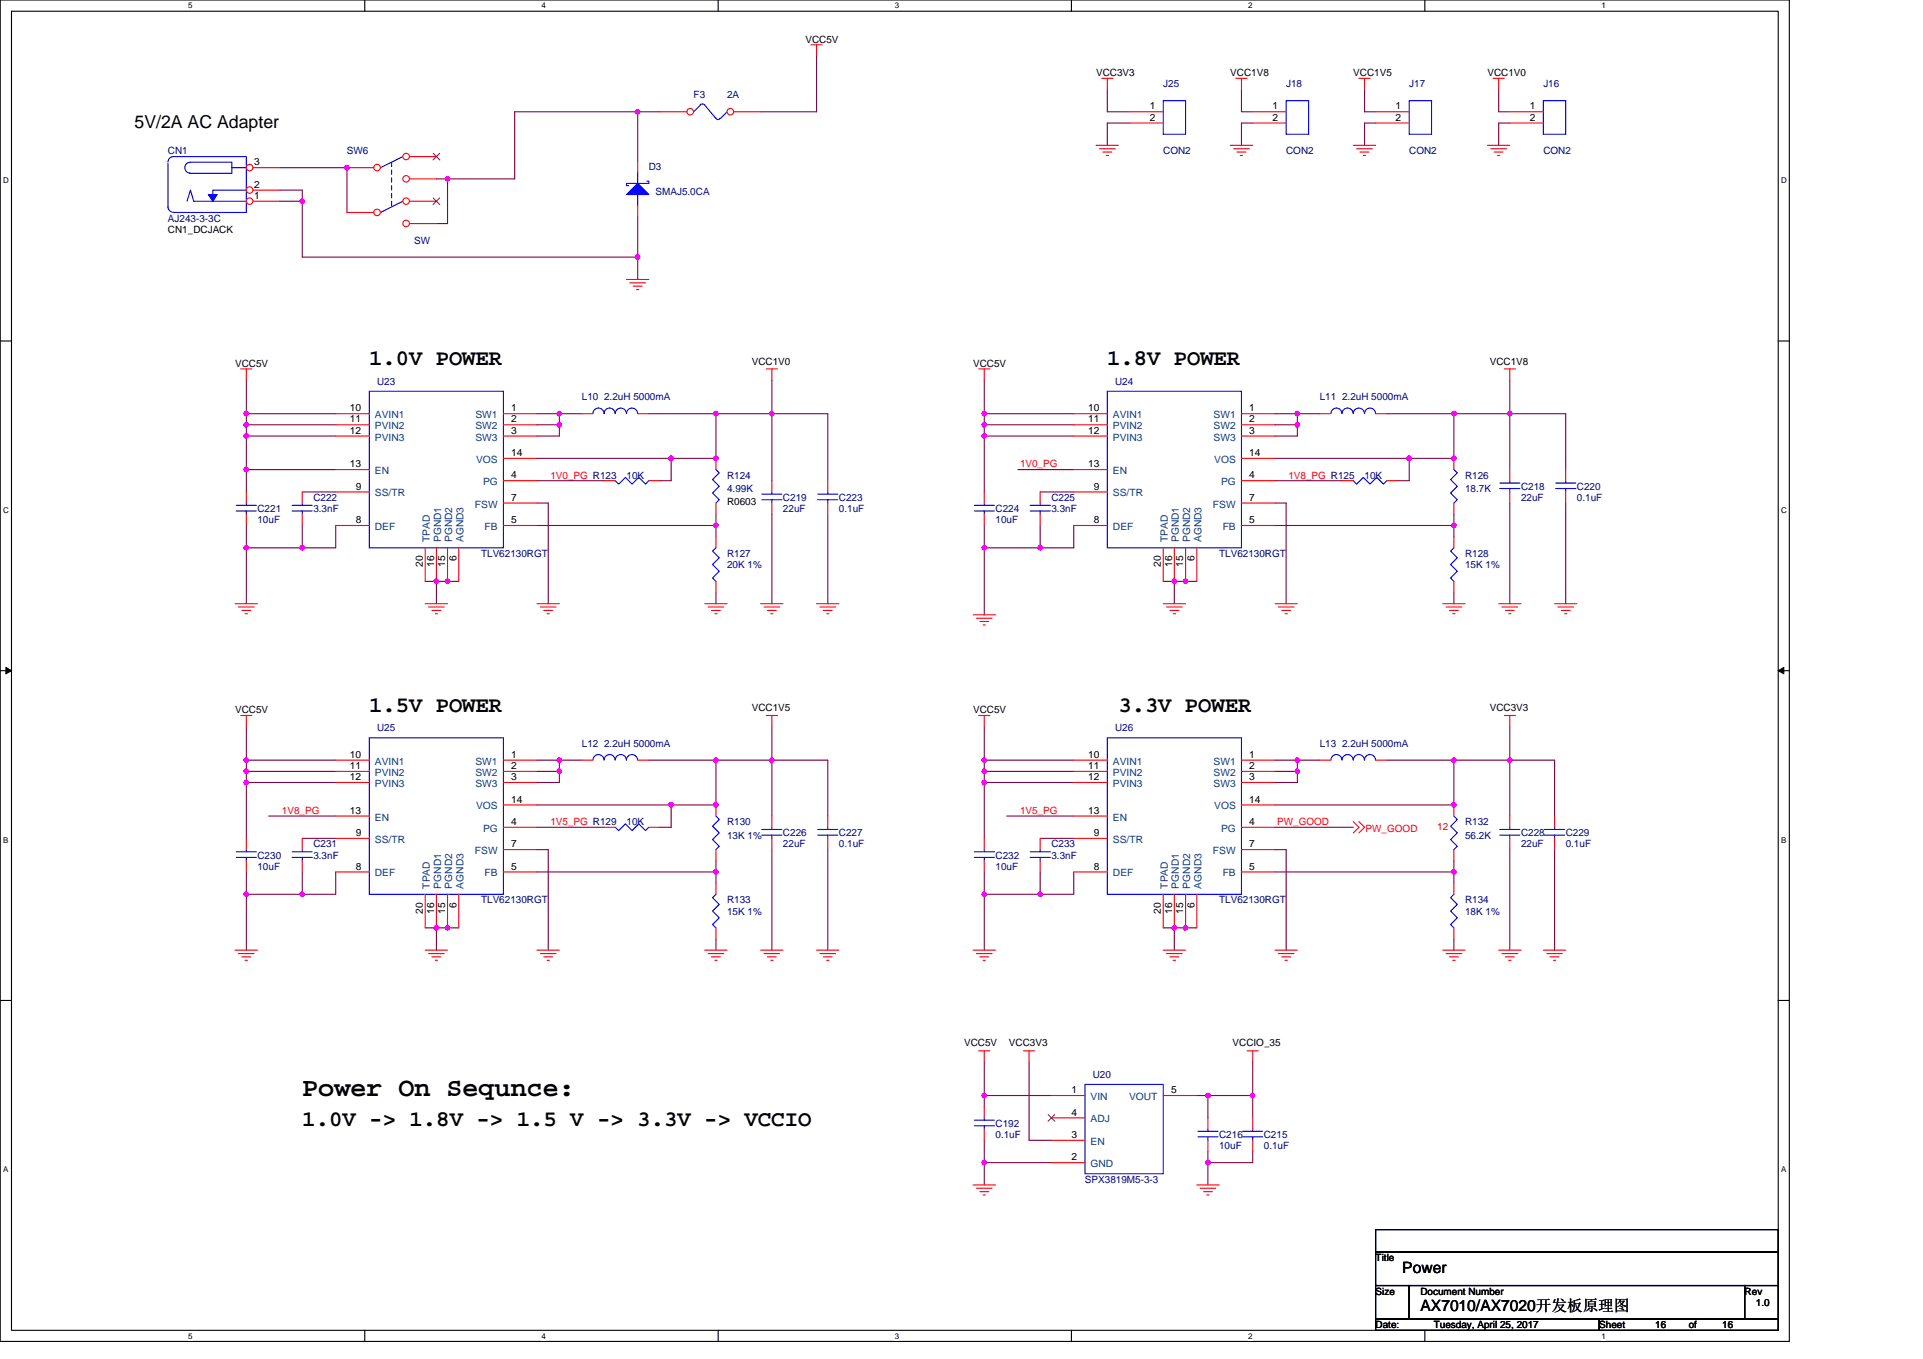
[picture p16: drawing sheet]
<svg xmlns="http://www.w3.org/2000/svg" width="297mm" height="210mm" viewBox="0 0 297 210" stroke-linecap="round" stroke-linejoin="round" font-family="sans-serif">
<defs><g id="words">
<text font-size="4.1" x="46.7" y="169.3">Power On Sequnce:</text>
<g font-size="3.5">
<text x="57" y="56.5">1.0V POWER</text>
<text x="171" y="56.5">1.8V POWER</text>
<text x="57" y="110">1.5V POWER</text>
<text x="172.8" y="110">3.3V POWER</text>
<text x="46.7" y="173.9">1.0V -&gt; 1.8V -&gt; 1.5 V -&gt; 3.3V -&gt; VCCIO</text>
</g>
<text font-size="2.8" x="20.8" y="19.7">5V/2A AC Adapter</text>
<g font-size="2.4">
<text x="216.6" y="196.7">Power</text>
<text x="219.4" y="202.5">AX7010/AX7020开发板原理图</text>
</g>
<g font-size="1.5">
<text x="124.4" y="6.6">VCC5V</text>
<text x="169.3" y="11.8">VCC3V3</text>
<text x="190" y="11.8">VCC1V8</text>
<text x="209" y="11.8">VCC1V5</text>
<text x="229.8" y="11.8">VCC1V0</text>
<text x="177.6" y="16.9">1</text>
<text x="196.6" y="16.9">1</text>
<text x="215.6" y="16.9">1</text>
<text x="236.3" y="16.9">1</text>
<text x="177.6" y="18.6">2</text>
<text x="196.6" y="18.6">2</text>
<text x="215.6" y="18.6">2</text>
<text x="236.3" y="18.6">2</text>
<text x="39.3" y="25.5">3</text>
<text x="39.3" y="29">2</text>
<text x="25.9" y="35.9">CN1_DCJACK</text>
<text x="39.3" y="30.7">1</text>
<text x="36.3" y="56.7">VCC5V</text>
<text x="116.1" y="56.3">VCC1V0</text>
<text x="150.3" y="56.7">VCC5V</text>
<text x="230.1" y="56.3">VCC1V8</text>
<text x="54.1" y="63.6">10</text>
<text x="54.1" y="65.3">11</text>
<text x="79" y="63.6">1</text>
<text x="79" y="65.3">2</text>
<text x="168.1" y="63.6">10</text>
<text x="168.1" y="65.3">11</text>
<text x="193" y="63.6">1</text>
<text x="193" y="65.3">2</text>
<text x="54.1" y="67">12</text>
<text x="79" y="70.5">14</text>
<text x="79" y="67">3</text>
<text x="168.1" y="67">12</text>
<text x="193" y="70.5">14</text>
<text x="193" y="67">3</text>
<text x="54.1" y="72.2">13</text>
<text x="54.9" y="75.6">9</text>
<text x="79" y="77.4">7</text>
<text x="79" y="73.9">4</text>
<text x="168.1" y="72.2">13</text>
<text x="168.9" y="75.6">9</text>
<text x="193" y="77.4">7</text>
<text x="193" y="73.9">4</text>
<text x="54.9" y="80.8">8</text>
<text x="79" y="80.8">5</text>
<text x="112.3" y="78.1">R0603</text>
<text x="168.9" y="80.8">8</text>
<text x="193" y="80.8">5</text>
<text x="65.3" y="87.6" transform="rotate(-90 65.3 87.6)">20</text>
<text x="67.1" y="87.6" transform="rotate(-90 67.1 87.6)">16</text>
<text x="68.8" y="87.6" transform="rotate(-90 68.8 87.6)">15</text>
<text x="70.5" y="86.7" transform="rotate(-90 70.5 86.7)">6</text>
<text x="179.3" y="87.6" transform="rotate(-90 179.3 87.6)">20</text>
<text x="181" y="87.6" transform="rotate(-90 181 87.6)">16</text>
<text x="182.8" y="87.6" transform="rotate(-90 182.8 87.6)">15</text>
<text x="184.5" y="86.7" transform="rotate(-90 184.5 86.7)">6</text>
<text x="36.3" y="110.2">VCC5V</text>
<text x="116.1" y="109.9">VCC1V5</text>
<text x="150.3" y="110.2">VCC5V</text>
<text x="230.1" y="109.9">VCC3V3</text>
<text x="54.1" y="117.1">10</text>
<text x="54.1" y="118.8">11</text>
<text x="79" y="117.1">1</text>
<text x="79" y="118.8">2</text>
<text x="168.1" y="117.1">10</text>
<text x="168.1" y="118.8">11</text>
<text x="193" y="117.1">1</text>
<text x="193" y="118.8">2</text>
<text x="54.1" y="120.5">12</text>
<text x="54.1" y="125.7">13</text>
<text x="79" y="124">14</text>
<text x="79" y="120.5">3</text>
<text x="168.1" y="120.5">12</text>
<text x="168.1" y="125.7">13</text>
<text x="193" y="124">14</text>
<text x="193" y="120.5">3</text>
<text x="54.9" y="129.2">9</text>
<text x="79" y="130.9">7</text>
<text x="79" y="127.5">4</text>
<text x="168.9" y="129.2">9</text>
<text x="193" y="130.9">7</text>
<text x="193" y="127.5">4</text>
<text x="54.9" y="134.4">8</text>
<text x="79" y="134.4">5</text>
<text x="168.9" y="134.4">8</text>
<text x="193" y="134.4">5</text>
<text x="65.3" y="141.2" transform="rotate(-90 65.3 141.2)">20</text>
<text x="67.1" y="141.2" transform="rotate(-90 67.1 141.2)">16</text>
<text x="68.8" y="141.2" transform="rotate(-90 68.8 141.2)">15</text>
<text x="70.5" y="140.3" transform="rotate(-90 70.5 140.3)">6</text>
<text x="179.3" y="141.2" transform="rotate(-90 179.3 141.2)">20</text>
<text x="181" y="141.2" transform="rotate(-90 181 141.2)">16</text>
<text x="182.8" y="141.2" transform="rotate(-90 182.8 141.2)">15</text>
<text x="184.5" y="140.3" transform="rotate(-90 184.5 140.3)">6</text>
<text x="148.9" y="161.7">VCC5V</text>
<text x="155.8" y="161.7">VCC3V3</text>
<text x="190.4" y="161.7">VCCIO_35</text>
<text x="165.5" y="168.9">1</text>
<text x="165.5" y="172.4">4</text>
<text x="180.9" y="168.9">5</text>
<text x="165.5" y="175.8">3</text>
<text x="165.5" y="179.3">2</text>
<text x="212.5" y="194.9">Title</text>
<text x="212.5" y="200">Size</text>
<text x="219.4" y="200">Document Number</text>
<text x="269.5" y="200">Rev</text>
<text x="271.2" y="201.8">1.0</text>
<text x="212.5" y="205.2">Date:</text>
<text x="221.5" y="205.2">Tuesday, April 25, 2017</text>
<text x="247" y="205.2">Sheet</text>
<text x="255.7" y="205.2">16</text>
<text x="260.9" y="205.2">of</text>
<text x="266" y="205.2">16</text>
</g>
<g font-size="1.5" fill="#000080">
<text x="107.1" y="15.2">F3</text>
<text x="112.3" y="15.2">2A</text>
<text x="179.7" y="13.5">J25</text>
<text x="198.7" y="13.5">J18</text>
<text x="217.7" y="13.5">J17</text>
<text x="238.4" y="13.5">J16</text>
<text x="25.9" y="23.9">CN1</text>
<text x="53.6" y="23.9">SW6</text>
<text x="179.7" y="23.9">CON2</text>
<text x="198.7" y="23.9">CON2</text>
<text x="217.7" y="23.9">CON2</text>
<text x="238.4" y="23.9">CON2</text>
<text x="100.2" y="26.3">D3</text>
<text x="25.9" y="34.2">AJ243-3-3C</text>
<text x="101.3" y="30.1">SMAJ5.0CA</text>
<text x="64" y="37.7">SW</text>
<text x="58.2" y="59.4">U23</text>
<text x="172.3" y="59.4">U24</text>
<text x="89.9" y="61.8">L10 2.2uH 5000mA</text>
<text x="203.9" y="61.8">L11 2.2uH 5000mA</text>
<text x="48.4" y="77.4">C222</text>
<text x="96.8" y="74">10K</text>
<text x="112.3" y="74">R124</text>
<text x="112.3" y="76">4.99K</text>
<text x="120.9" y="77.4">C219</text>
<text x="129.6" y="77.4">C223</text>
<text x="162.4" y="77.4">C225</text>
<text x="210.8" y="74">10K</text>
<text x="226.3" y="74">R126</text>
<text x="226.3" y="76">18.7K</text>
<text x="234.9" y="75.7">C218</text>
<text x="234.9" y="77.4">22uF</text>
<text x="243.6" y="75.7">C220</text>
<text x="243.6" y="77.4">0.1uF</text>
<text x="39.8" y="79.1">C221</text>
<text x="39.8" y="80.9">10uF</text>
<text x="48.4" y="79.1">3.3nF</text>
<text x="120.9" y="79.1">22uF</text>
<text x="129.6" y="79.1">0.1uF</text>
<text x="153.8" y="79.1">C224</text>
<text x="153.8" y="80.9">10uF</text>
<text x="162.4" y="79.1">3.3nF</text>
<text x="74.3" y="86">TLV62130RGT</text>
<text x="112.3" y="86">R127</text>
<text x="112.3" y="87.8">20K 1%</text>
<text x="188.3" y="86">TLV62130RGT</text>
<text x="226.3" y="86">R128</text>
<text x="226.3" y="87.8">15K 1%</text>
<text x="58.2" y="113">U25</text>
<text x="172.3" y="113">U26</text>
<text x="89.9" y="115.4">L12 2.2uH 5000mA</text>
<text x="203.9" y="115.4">L13 2.2uH 5000mA</text>
<text x="48.4" y="130.9">C231</text>
<text x="96.8" y="127.5">10K</text>
<text x="112.3" y="127.5">R130</text>
<text x="112.3" y="129.6">13K 1%</text>
<text x="120.9" y="129.2">C226</text>
<text x="120.9" y="130.9">22uF</text>
<text x="129.6" y="129.2">C227</text>
<text x="129.6" y="130.9">0.1uF</text>
<text x="162.4" y="130.9">C233</text>
<text x="226.3" y="127.5">R132</text>
<text x="226.3" y="129.6">56.2K</text>
<text x="234.9" y="129.2">C228</text>
<text x="234.9" y="130.9">22uF</text>
<text x="241.8" y="129.2">C229</text>
<text x="241.8" y="130.9">0.1uF</text>
<text x="39.8" y="132.7">C230</text>
<text x="39.8" y="134.4">10uF</text>
<text x="48.4" y="132.7">3.3nF</text>
<text x="153.8" y="132.7">C232</text>
<text x="153.8" y="134.4">10uF</text>
<text x="162.4" y="132.7">3.3nF</text>
<text x="74.3" y="139.6">TLV62130RGT</text>
<text x="112.3" y="139.6">R133</text>
<text x="112.3" y="141.3">15K 1%</text>
<text x="188.3" y="139.6">TLV62130RGT</text>
<text x="226.3" y="139.6">R134</text>
<text x="226.3" y="141.3">18K 1%</text>
<text x="168.8" y="166.5">U20</text>
<text x="153.8" y="174.1">C192</text>
<text x="153.8" y="175.9">0.1uF</text>
<text x="188.3" y="175.9">C216</text>
<text x="188.3" y="177.6">10uF</text>
<text x="195.2" y="175.9">C215</text>
<text x="195.2" y="177.6">0.1uF</text>
<text x="167.6" y="182.8">SPX3819M5-3-3</text>
</g>
<g font-size="1.5" fill="#004080">
<text x="57.9" y="64.6">AVIN1</text>
<text x="73.4" y="64.6">SW1</text>
<text x="171.9" y="64.6">AVIN1</text>
<text x="187.4" y="64.6">SW1</text>
<text x="57.9" y="66.3">PVIN2</text>
<text x="57.9" y="68.1">PVIN3</text>
<text x="73.4" y="66.3">SW2</text>
<text x="73.4" y="68.1">SW3</text>
<text x="73.6" y="71.5">VOS</text>
<text x="171.9" y="66.3">PVIN2</text>
<text x="171.9" y="68.1">PVIN3</text>
<text x="187.4" y="66.3">SW2</text>
<text x="187.4" y="68.1">SW3</text>
<text x="187.6" y="71.5">VOS</text>
<text x="57.9" y="73.3">EN</text>
<text x="57.9" y="76.7">SS/TR</text>
<text x="74.6" y="75">PG</text>
<text x="171.9" y="73.3">EN</text>
<text x="171.9" y="76.7">SS/TR</text>
<text x="188.6" y="75">PG</text>
<text x="57.9" y="81.9">DEF</text>
<text x="66.4" y="83.8" transform="rotate(-90 66.4 83.8)">TPAD</text>
<text x="68.1" y="83.8" transform="rotate(-90 68.1 83.8)">PGND1</text>
<text x="69.8" y="83.8" transform="rotate(-90 69.8 83.8)">PGND2</text>
<text x="71.6" y="83.8" transform="rotate(-90 71.6 83.8)">AGND3</text>
<text x="73.4" y="78.4">FSW</text>
<text x="74.9" y="81.9">FB</text>
<text x="171.9" y="81.9">DEF</text>
<text x="180.4" y="83.8" transform="rotate(-90 180.4 83.8)">TPAD</text>
<text x="182.1" y="83.8" transform="rotate(-90 182.1 83.8)">PGND1</text>
<text x="183.9" y="83.8" transform="rotate(-90 183.9 83.8)">PGND2</text>
<text x="185.6" y="83.8" transform="rotate(-90 185.6 83.8)">AGND3</text>
<text x="187.4" y="78.4">FSW</text>
<text x="188.9" y="81.9">FB</text>
<text x="57.9" y="118.2">AVIN1</text>
<text x="57.9" y="119.9">PVIN2</text>
<text x="73.4" y="118.2">SW1</text>
<text x="73.4" y="119.9">SW2</text>
<text x="171.9" y="118.2">AVIN1</text>
<text x="171.9" y="119.9">PVIN2</text>
<text x="187.4" y="118.2">SW1</text>
<text x="187.4" y="119.9">SW2</text>
<text x="57.9" y="121.6">PVIN3</text>
<text x="73.4" y="121.6">SW3</text>
<text x="73.6" y="125.1">VOS</text>
<text x="171.9" y="121.6">PVIN3</text>
<text x="187.4" y="121.6">SW3</text>
<text x="187.6" y="125.1">VOS</text>
<text x="57.9" y="126.8">EN</text>
<text x="57.9" y="130.2">SS/TR</text>
<text x="73.4" y="132">FSW</text>
<text x="74.6" y="128.5">PG</text>
<text x="171.9" y="126.8">EN</text>
<text x="171.9" y="130.2">SS/TR</text>
<text x="187.4" y="132">FSW</text>
<text x="188.6" y="128.5">PG</text>
<text x="57.9" y="135.4">DEF</text>
<text x="66.4" y="137.3" transform="rotate(-90 66.4 137.3)">TPAD</text>
<text x="68.1" y="137.3" transform="rotate(-90 68.1 137.3)">PGND1</text>
<text x="69.8" y="137.3" transform="rotate(-90 69.8 137.3)">PGND2</text>
<text x="71.6" y="137.3" transform="rotate(-90 71.6 137.3)">AGND3</text>
<text x="74.9" y="135.4">FB</text>
<text x="171.9" y="135.4">DEF</text>
<text x="180.4" y="137.3" transform="rotate(-90 180.4 137.3)">TPAD</text>
<text x="182.1" y="137.3" transform="rotate(-90 182.1 137.3)">PGND1</text>
<text x="183.9" y="137.3" transform="rotate(-90 183.9 137.3)">PGND2</text>
<text x="185.6" y="137.3" transform="rotate(-90 185.6 137.3)">AGND3</text>
<text x="188.9" y="135.4">FB</text>
<text x="168.5" y="170">VIN</text>
<text x="168.5" y="173.4">ADJ</text>
<text x="174.4" y="170">VOUT</text>
<text x="168.5" y="176.9">EN</text>
<text x="168.5" y="180.3">GND</text>
</g>
<g font-size="1.5" fill="#f00">
<text x="85" y="73.9">1V0_PG R123</text>
<text x="157.6" y="72.2">1V0_PG</text>
<text x="199" y="73.9">1V8_PG R125</text>
<text x="43.6" y="125.8">1V8_PG</text>
<text x="157.6" y="125.8">1V5_PG</text>
<text x="85" y="127.5">1V5_PG R129</text>
<text x="197.3" y="127.5">PW_GOOD</text>
<text x="210.9" y="128.5">PW_GOOD</text>
<text x="222" y="128.2">12</text>
</g>
<g font-size="1.2">
<text x="29.1" y="1.3">5</text>
<text x="83.6" y="1.3">4</text>
<text x="138.2" y="1.3">3</text>
<text x="192.8" y="1.3">2</text>
<text x="247.4" y="1.3">1</text>
<text x=".5" y="28.3">D</text>
<text x="275.1" y="28.3">D</text>
<text x=".5" y="79.2">C</text>
<text x="275.1" y="79.2">C</text>
<text x=".5" y="130.2">B</text>
<text x="275.1" y="130.2">B</text>
<text x=".5" y="181.1">A</text>
<text x="275.1" y="181.1">A</text>
<text x="29.1" y="206.8">5</text>
<text x="83.6" y="206.8">4</text>
<text x="138.2" y="206.8">3</text>
<text x="192.8" y="206.8">2</text>
<text x="247.4" y="206.8">1</text>
</g>
</g></defs>
<path d="M0 0h276.4v207.3h-276.4zM1.8 1.7h272.9v203.8h-272.9z" fill="none" stroke="#000" stroke-width=".17"/>
<g fill="#fff">
<path d="M29.1 .2h.6v1.4h-.6z"/>
<path d="M29.1 205.7h.6v1.4h-.6z"/>
</g>
<path d="M56.3 0v1.7M56.3 205.5v1.8" fill="none" stroke="#000" stroke-width=".17"/>
<g fill="#fff">
<path d="M83.6 .2h.7v1.4h-.7z"/>
<path d="M83.6 205.7h.7v1.4h-.7z"/>
</g>
<path d="M110.9 0v1.7M110.9 205.5v1.8" fill="none" stroke="#000" stroke-width=".17"/>
<g fill="#fff">
<path d="M138.2 .2h.7v1.4h-.7z"/>
<path d="M138.2 205.7h.7v1.4h-.7z"/>
</g>
<path d="M165.5 0v1.7M165.5 205.5v1.8" fill="none" stroke="#000" stroke-width=".17"/>
<g fill="#fff">
<path d="M192.8 .2h.6v1.4h-.6z"/>
<path d="M192.8 205.7h.6v1.4h-.6z"/>
</g>
<path d="M220.1 0v1.7M220.1 205.5v1.8" fill="none" stroke="#000" stroke-width=".17"/>
<g fill="#fff">
<path d="M247.4 .2h.6v1.4h-.6z"/>
<path d="M247.4 205.7h.6v1.4h-.6z"/>
<path d="M.5 27.2h.8v1.4h-.8z"/>
<path d="M275.1 27.2h.9v1.4h-.9z"/>
<path d="M.5 78.1h.8v1.4h-.8z"/>
<path d="M275.1 78.1h.9v1.4h-.9z"/>
</g>
<path d="M0 52.7h1.8M274.7 52.7h1.7" fill="none" stroke="#000" stroke-width=".17"/>
<g fill="#fff">
<path d="M.5 129.1h.8v1.4h-.8z"/>
<path d="M275.1 129.1h.8v1.4h-.8z"/>
</g>
<path d="M0 103.6h1.8M274.7 103.6h1.7" fill="none" stroke="#000" stroke-width=".17"/>
<path d="M.9 103.1l.9 .5-.9 .5zM274.7 103.6l.8-.5v1z" fill="#000" stroke="#000" stroke-width=".15"/>
<g fill="#fff">
<path d="M.5 180h.8v1.4h-.8z"/>
<path d="M275.1 180h.8v1.4h-.8z"/>
</g>
<path d="M0 154.6h1.8M274.7 154.6h1.7M212.5 190h62.2v3.5h-62.2zM212.5 193.5h62.2v5.1h-62.2zM212.5 198.6h5.2v5.2h-5.2zM217.7 198.6h51.8v5.2h-51.8zM269.5 198.6h5.2v5.2h-5.2zM212.5 203.8h34.5v1.7h-34.5zM247 203.8h27.7v1.7h-27.7z" fill="none" stroke="#000" stroke-width=".17"/>
<g fill="none" stroke="#800040" stroke-width=".17">
<path d="M98.5 17.3h3.5M126.1 8.6v8.7h-8.6M171 13.8v3.5h3.5M174.5 19h-3.5v3.5M191.8 13.8v3.5h1.7M193.5 19h-1.7v3.5M210.8 13.8v3.5h1.7M212.5 19h-1.7v3.5M231.5 13.8v3.5h1.7M233.2 19h-1.7v3.5M43.2 25.9h10.4v6.9M43.2 29.4h3.5v1.7"/>
<path d="M43.2 31.1h3.5M46.7 31.1v8.6h51.8M67.4 27.6h1.7M69.1 27.6v6.9h-1.7M98.5 24.9v-7.6h-19v10.3h-10.4M98.5 39.7v3.5M98.5 33.5v6.2M38.1 58.7v5.2h13.8M119.2 58.7v5.2M152 58.7v5.2h13.9M233.2 58.7v5.2M38.1 65.6h13.8"/>
<path d="M38.1 67.4h13.8M38.1 72.6h13.8M38.1 63.9v1.7M38.1 72.6v3.4M38.1 65.6v1.8M38.1 67.4v5.2M46.7 76h5.2M82.9 77.7h1.8v15.6M82.9 65.6h3.5M82.9 63.9h3.5M82.9 70.8h20.8M82.9 74.3h10.4"/>
<path d="M86.4 65.6v1.8h-3.5M86.4 63.9v1.7M86.4 63.9h3.5M100.2 63.9h10.4M103.7 70.8v3.5h-1.7M110.6 63.9v6.9h-6.9M110.6 79.5v1.7M110.6 63.9h8.6M119.2 63.9h8.7v10.4M119.2 63.9v10.4M119.2 79.5v13.8M127.9 79.5v13.8"/>
<path d="M152 65.6h13.9M152 67.4h13.9M152 63.9v1.7M152 67.4v8.6M152 65.6v1.8M157.2 72.6h8.7M160.7 76h5.2M197 74.3h10.3M197 65.6h3.4M197 63.9h3.4M197 77.7h1.7v15.6M197 70.8h20.7"/>
<path d="M200.4 65.6v1.8h-3.4M200.4 63.9h3.5M200.4 63.9v1.7M214.2 63.9h10.4v6.9h-6.9M217.7 70.8v3.5h-1.8M224.6 63.9h8.6M224.6 79.5v1.7h-27.6M233.2 77.7v15.6M233.2 63.9v8.7M233.2 63.9h8.6v8.7M241.8 77.7v15.6M38.1 84.6h8.6"/>
<path d="M38.1 84.6v8.7M38.1 81.2v3.4M46.7 81.2v3.4M51.9 81.2v3.4h-5.2M65.7 89.8h1.7M67.4 89.8v3.5M67.4 89.8h3.5M82.9 81.2h27.7M110.6 81.2v1.7M110.6 91.5v1.8M152 84.6v10.4M152 81.2v3.4"/>
<path d="M152 84.6h8.7M160.7 81.2v3.4M165.9 81.2v3.4h-5.2M179.7 89.8h1.7M181.4 89.8h3.5M181.4 89.8v3.5M224.6 91.5v1.8M224.6 81.2v1.7M38.1 117.5h13.8M38.1 119.2h13.8M38.1 119.2v1.7M38.1 112.3v5.2"/>
<path d="M38.1 117.5v1.7M82.9 119.2h3.5M82.9 117.5h3.5M86.4 117.5v1.7M86.4 119.2v1.7h-3.5M86.4 117.5h3.5M100.2 117.5h10.4M110.6 117.5v6.9h-6.9M110.6 117.5h8.6M119.2 112.3v5.2M119.2 117.5v8.6M119.2 117.5h8.7v8.6"/>
<path d="M152 117.5h13.9M152 119.2h13.9M152 112.3v5.2M152 117.5v1.7M152 119.2v1.7M197 119.2h3.4M197 117.5h3.4M200.4 119.2v1.7h-3.4M200.4 117.5h3.5M200.4 117.5v1.7M214.2 117.5h10.4v6.9h-27.6M224.6 117.5h8.6"/>
<path d="M233.2 117.5v8.6M233.2 112.3v5.2M233.2 117.5h6.9v8.6M38.1 138.2h8.6M38.1 120.9h13.8M38.1 134.7v3.5M38.1 120.9v8.6M38.1 138.2v8.6M41.5 126.1h10.4M46.7 129.5h5.2M46.7 134.7v3.5M51.9 134.7v3.5h-5.2"/>
<path d="M82.9 131.3h1.8v15.5M82.9 134.7h27.7M82.9 124.4h20.8M82.9 127.8h10.4M103.7 124.4v3.4h-1.7M110.6 133v1.7M110.6 134.7v1.8M119.2 131.3v15.5M127.9 131.3v15.5M152 138.2v8.6M152 120.9h13.9M152 134.7v3.5"/>
<path d="M152 120.9v8.6M152 138.2h8.7M155.5 126.1h10.4M160.7 134.7v3.5M160.7 129.5h5.2M165.9 134.7v3.5h-5.2M197 131.3h1.7v15.5M197 127.8h12M224.6 134.7v1.8M224.6 133v1.7h-27.6M233.2 131.3v15.5M240.1 131.3v15.5"/>
<path d="M65.7 143.4h1.7M67.4 143.4v3.4M67.4 143.4h3.5M110.6 145.1v1.7M179.7 143.4h1.7M181.4 143.4h3.5M181.4 143.4v3.4M224.6 145.1v1.7M152 169.3v1.7M152 179.6h10.4M152 169.3h10.4M152 176.2v3.4"/>
<path d="M152 179.6v3.5M152 164.1v5.2M159 164.1v12.1h3.4M184.9 169.3h1.7M186.6 169.3h6.9M186.6 169.3v3.4M186.6 177.9v1.7M186.6 179.6v3.5M193.5 177.9v1.7h-6.9M193.5 169.3v3.4M193.5 164.1v5.2"/>
</g>
<g fill="#f0f" stroke="#f0f" stroke-width=".17">
<circle cx="38" cy="65.6" r=".34"/>
<circle cx="38" cy="63.9" r=".34"/>
<circle cx="38" cy="72.5" r=".34"/>
<circle cx="38" cy="84.6" r=".34"/>
<circle cx="46.7" cy="84.6" r=".34"/>
<circle cx="69.1" cy="89.8" r=".34"/>
<circle cx="67.4" cy="89.8" r=".34"/>
<circle cx="86.4" cy="63.9" r=".34"/>
<circle cx="86.4" cy="65.6" r=".34"/>
<circle cx="119.2" cy="63.9" r=".34"/>
<circle cx="110.6" cy="81.2" r=".34"/>
<circle cx="103.7" cy="70.8" r=".33"/>
<circle cx="110.6" cy="70.8" r=".33"/>
<circle cx="46.7" cy="138.2" r=".34"/>
<circle cx="119.2" cy="117.5" r=".34"/>
<circle cx="110.6" cy="117.5" r=".34"/>
<circle cx="86.4" cy="117.5" r=".34"/>
<circle cx="110.6" cy="134.7" r=".34"/>
<circle cx="86.4" cy="119.2" r=".34"/>
<circle cx="38" cy="138.2" r=".34"/>
<circle cx="103.7" cy="124.4" r=".34"/>
<circle cx="110.6" cy="124.4" r=".34"/>
<circle cx="38" cy="117.5" r=".34"/>
<circle cx="69.1" cy="143.4" r=".34"/>
<circle cx="67.4" cy="143.4" r=".34"/>
<circle cx="38" cy="119.2" r=".34"/>
<circle cx="38" cy="120.9" r=".34"/>
<circle cx="160.7" cy="84.6" r=".34"/>
<circle cx="224.6" cy="63.9" r=".34"/>
<circle cx="200.4" cy="63.9" r=".34"/>
<circle cx="224.6" cy="81.2" r=".34"/>
<circle cx="200.4" cy="65.6" r=".34"/>
<circle cx="152" cy="84.6" r=".34"/>
<circle cx="233.2" cy="63.9" r=".34"/>
<circle cx="217.7" cy="70.8" r=".33"/>
<circle cx="224.6" cy="70.8" r=".33"/>
<circle cx="224.6" cy="124.4" r=".34"/>
<circle cx="160.7" cy="138.2" r=".34"/>
<circle cx="233.2" cy="117.5" r=".34"/>
<circle cx="224.6" cy="117.5" r=".34"/>
<circle cx="200.4" cy="117.5" r=".34"/>
<circle cx="224.6" cy="134.7" r=".34"/>
<circle cx="200.4" cy="119.2" r=".34"/>
<circle cx="152" cy="138.2" r=".34"/>
<circle cx="152" cy="117.5" r=".34"/>
<circle cx="183.1" cy="143.4" r=".34"/>
<circle cx="181.4" cy="143.4" r=".34"/>
<circle cx="152" cy="119.2" r=".34"/>
<circle cx="152" cy="120.9" r=".34"/>
<circle cx="183.1" cy="89.8" r=".34"/>
<circle cx="181.4" cy="89.8" r=".34"/>
<circle cx="152" cy="65.6" r=".34"/>
<circle cx="152" cy="63.9" r=".34"/>
<circle cx="152" cy="67.3" r=".34"/>
<circle cx="46.7" cy="31.1" r=".34"/>
<circle cx="98.5" cy="17.3" r=".34"/>
<circle cx="110.6" cy="63.9" r=".34"/>
<circle cx="98.5" cy="39.7" r=".34"/>
<circle cx="38" cy="67.3" r=".34"/>
<circle cx="152" cy="169.3" r=".34"/>
<circle cx="152" cy="179.6" r=".34"/>
<circle cx="186.6" cy="169.3" r=".34"/>
<circle cx="186.6" cy="179.6" r=".34"/>
<circle cx="193.5" cy="169.3" r=".34"/>
<circle cx="53.6" cy="25.9" r=".34"/>
<circle cx="69.1" cy="27.6" r=".33"/>
</g>
<g fill="none" stroke="#f00" stroke-width=".17">
<path d="M125.3 6.9h1.7M126.1 6.9v1.7M170.2 12.1h1.7M171 12.1v1.7M190.9 12.1h1.7M191.8 12.1v1.7M209.9 12.1h1.7M210.8 12.1v1.7M212.5 17.3h5.2M212.5 19h5.2M230.6 12.1h1.8M231.5 12.1v1.7"/>
<path d="M169.3 22.5h3.5M169.8 23h2.5M170.3 23.5h1.4M170.9 24h.3M190 22.5h3.5M190.6 23h2.4M191.1 23.5h1.4M191.6 24h.3M209 22.5h3.5M209.5 23h2.5M210.1 23.5h1.4M210.6 24h.3"/>
<path d="M229.8 22.5h3.4M230.3 23h2.4M230.8 23.5h1.4M231.3 24h.4M37.2 57h1.7M38.1 57v1.7M96.8 43.2h3.4M97.3 43.7h2.4M97.8 44.2h1.4M98.3 44.7h.4M118.4 57h1.7M119.2 57v1.7"/>
<path d="M151.2 57h1.7M152 57v1.7M232.4 57h1.7M233.2 57v1.7M127.9 74.3v1.7M127.9 77.7v1.8M36.3 93.3h3.5M36.8 93.8h2.5M37.4 94.3h1.3M37.9 94.8h.3M65.7 93.3h3.4M66.2 93.8h2.4"/>
<path d="M66.7 94.3h1.4M67.2 94.8h.4M82.9 93.3h3.5M83.5 93.8h2.4M84 94.3h1.4M84.5 94.8h.4M108.9 93.3h3.4M109.4 93.8h2.4M109.9 94.3h1.4M110.4 94.8h.4M117.5 93.3h3.4M118 93.8h2.4"/>
<path d="M118.5 94.3h1.4M119.1 94.8h.3M126.1 93.3h3.5M126.7 93.8h2.4M127.2 94.3h1.3M127.7 94.8h.3M150.3 95h3.5M150.8 95.5h2.4M151.4 96h1.3M151.9 96.6h.3M179.7 93.3h3.4M180.2 93.8h2.4"/>
<path d="M180.7 94.3h1.4M181.2 94.8h.4M197 93.3h3.4M197.5 93.8h2.4M198 94.3h1.4M198.5 94.8h.4M222.9 93.3h3.4M223.4 93.8h2.4M223.9 94.3h1.4M224.4 94.8h.4M231.5 93.3h3.4M232 93.8h2.4"/>
<path d="M232.5 94.3h1.4M233 94.8h.4M240.1 93.3h3.5M240.6 93.8h2.5M241.2 94.3h1.3M241.7 94.8h.3M37.2 110.6h1.7M38.1 110.6v1.7M118.4 110.6h1.7M119.2 110.6v1.7M151.2 110.6h1.7M152 110.6v1.7"/>
<path d="M203.9 117.5h1.7M212.5 117.5h1.7M232.4 110.6h1.7M233.2 110.6v1.7M209 127l.9 .8-.9 .9M209.9 127l.9 .8-.9 .9M36.3 146.8h3.5M36.8 147.3h2.5M37.4 147.8h1.3M37.9 148.4h.3M65.7 146.8h3.4M66.2 147.3h2.4"/>
<path d="M66.7 147.8h1.4M67.2 148.4h.4M82.9 146.8h3.5M83.5 147.3h2.4M84 147.8h1.4M84.5 148.4h.4M108.9 146.8h3.4M109.4 147.3h2.4M109.9 147.8h1.4M110.4 148.4h.4M117.5 146.8h3.4M118 147.3h2.4"/>
<path d="M118.5 147.8h1.4M119.1 148.4h.3M126.1 146.8h3.5M126.7 147.3h2.4M127.2 147.8h1.3M127.7 148.4h.3M150.3 146.8h3.5M150.8 147.3h2.4M151.4 147.8h1.3M151.9 148.4h.3M179.7 146.8h3.4M180.2 147.3h2.4"/>
<path d="M180.7 147.8h1.4M181.2 148.4h.4M197 146.8h3.4M197.5 147.3h2.4M198 147.8h1.4M198.5 148.4h.4M222.9 146.8h3.4M223.4 147.3h2.4M223.9 147.8h1.4M224.4 148.4h.4M231.5 146.8h3.4M232 147.3h2.4"/>
<path d="M232.5 147.8h1.4M233 148.4h.4M238.4 146.8h3.4M238.9 147.3h2.4M239.4 147.8h1.4M240 148.4h.3M151.2 162.4h1.7M152 162.4v1.7M158.1 162.4h1.7M159 162.4v1.7M192.6 162.4h1.7M193.5 162.4v1.7"/>
<path d="M150.3 183.1h3.5M150.8 183.6h2.4M151.4 184.1h1.3M151.9 184.6h.3M184.9 183.1h3.4M185.4 183.6h2.4M185.9 184.1h1.4M186.4 184.6h.4"/>
</g>
<g fill="none" stroke="#00f" stroke-width=".17">
<path d="M217.7 15.6h3.4v5.1h-3.4zM60.5 25.1v.6M60.5 26.3v.6M60.5 27.5v.7M60.5 28.7v.7M60.5 29.9v.7M60.5 31.1v.7M62.2 24.2l-3.4 1.7M62.2 31.1l-3.4 1.7M126.3 77.2h3.1M126.3 76.3h3.1M127.9 76v.3"/>
<path d="M127.9 77.2v.5M212.5 117.4a.86 .86 0 0 0-.9-.8 .86 .86 0 0 0-.8 .8 .87 .87 0 0 0-.9-.8 .87 .87 0 0 0-.9 .8 .87 .87 0 0 0-.9-.8 .87 .87 0 0 0-.8 .8 .85 .85 0 0 0-.9-.8 .85 .85 0 0 0-.8 .8"/>
</g>
<circle cx="58.3" cy="25.9" r=".51" fill="#fff" stroke="#f00" stroke-width=".17"/>
<path d="M53.6 25.9h4.1" fill="none" stroke="#f00" stroke-width=".17"/>
<circle cx="62.7" cy="24.2" r=".51" fill="#fff" stroke="#f00" stroke-width=".17"/>
<path d="M63.3 24.2h4.1" fill="none" stroke="#f00" stroke-width=".17"/>
<path d="M66.9 23.7l1 1M67.9 23.7l-1 1" fill="none" stroke="#804000" stroke-width=".15"/>
<circle cx="62.7" cy="27.6" r=".51" fill="#fff" stroke="#f00" stroke-width=".17"/>
<path d="M63.3 27.6h4.1" fill="none" stroke="#f00" stroke-width=".17"/>
<circle cx="58.3" cy="32.8" r=".51" fill="#fff" stroke="#f00" stroke-width=".17"/>
<path d="M53.6 32.8h4.1" fill="none" stroke="#f00" stroke-width=".17"/>
<circle cx="62.7" cy="31.1" r=".51" fill="#fff" stroke="#f00" stroke-width=".17"/>
<path d="M63.3 31.1h4.1" fill="none" stroke="#f00" stroke-width=".17"/>
<path d="M66.9 30.6l1 1M67.9 30.6l-1 1" fill="none" stroke="#804000" stroke-width=".15"/>
<circle cx="62.7" cy="34.5" r=".51" fill="#fff" stroke="#f00" stroke-width=".17"/>
<g fill="none" stroke="#f00" stroke-width=".17">
<path d="M174.5 17.3h5.2M174.5 19h5.2M233.2 17.3h5.2M233.2 19h5.2M63.3 34.5h4.1M98.5 24.9v1.7M98.5 31.8v1.7M46.7 76v1.7M46.7 79.5v1.7M89.9 63.9h1.7M93.3 74.3h1.7M98.5 63.9h1.7"/>
<path d="M100.2 74.3h1.8M110.6 70.8v1.8M110.6 77.7v1.8M152 76v1.7M152 79.5v1.7M160.7 76v1.7M160.7 79.5v1.7M165.9 63.9h5.1M165.9 65.6h5.1M165.9 67.4h5.1M165.9 72.6h5.1M165.9 76h5.1"/>
<path d="M191.8 63.9h5.2M191.8 65.6h5.2M191.8 67.4h5.2M191.8 70.8h5.2M191.8 74.3h5.2M191.8 77.7h5.2M203.9 63.9h1.7M212.5 63.9h1.7M110.6 89.8v1.7M110.6 82.9v1.7M165.9 81.2h5.1M179.7 84.6v5.2"/>
<path d="M181.4 84.6v5.2M183.1 84.6v5.2M184.9 84.6v5.2M191.8 81.2h5.2M89.9 117.5h1.7M98.5 117.5h1.7M165.9 117.5h5.1M165.9 119.2h5.1M191.8 117.5h5.2M191.8 119.2h5.2M38.1 129.5v1.8M38.1 133v1.7"/>
<path d="M46.7 129.5v1.8M46.7 133v1.7M165.9 120.9h5.1M165.9 126.1h5.1M165.9 129.5h5.1M165.9 134.7h5.1M179.7 138.2v5.2M181.4 138.2v5.2M183.1 138.2v5.2M184.9 138.2v5.2M191.8 120.9h5.2M191.8 124.4h5.2"/>
<path d="M191.8 127.8h5.2M191.8 131.3h5.2M191.8 134.7h5.2M224.6 124.4v1.7M224.6 131.3v1.7M224.6 136.5v1.7M233.2 126.1v1.7M233.2 129.5v1.8M224.6 143.4v1.7M152 171v1.7M152 174.5v1.7M162.4 169.3h5.2"/>
<path d="M162.4 172.7h5.2M162.4 176.2h5.2M162.4 179.6h5.2M179.7 169.3h5.2M193.5 172.7v1.8M193.5 176.2v1.7"/>
</g>
<g fill="none" stroke="#00f" stroke-width=".17">
<path d="M179.7 15.6h3.4v5.1h-3.4zM238.4 15.6h3.4v5.1h-3.4zM25.9 25.2v6.9M25.9 25a.84 .84 0 0 1 .9-.8h11.3v8.6h-11.3a.9 .9 0 0 1-.9-.9M28.9 31.1l.5-1.7 .5 1.7h8.2M29.4 25.1a.85 .85 0 0 0-.8 .8 .85 .85 0 0 0 .8 .9M29.4 25.1h6.4v1.7h-6.6M35.8 25.9h2.3M38.1 29.4h-5.2v1.7M98.5 26.6v1.7M98.5 30.1v1.7M99.9 28h.3v.3h-3.4v.4h.3"/>
<path d="M45.1 79h3.1M45.1 78.1h3.1M46.7 77.7v.4M46.7 79v.5M93.3 63.9a.86 .86 0 0 0-.9-.8 .86 .86 0 0 0-.8 .8M95 63.9a.85 .85 0 0 0-.8-.8 .85 .85 0 0 0-.9 .8M95 74.3l.6 .5 1-1 1 1 1.1-1 1 1 .5-.5M96.7 63.9a.86 .86 0 0 0-.8-.8 .86 .86 0 0 0-.9 .8M98.5 63.9a.86 .86 0 0 0-.9-.8 .86 .86 0 0 0-.8 .8M110.6 72.6l.5 .5-1 1 1 1-1 1.1 1 1-.5 .5M150.5 79h3.1M150.5 78.1h3.1"/>
<path d="M152 77.7v.4M152 79v.5M159.1 79h3.1M159.1 78.1h3.1M160.7 77.7v.4M160.7 79v.5M171 60.5h20.8v24.1h-20.8zM212.5 63.9a.86 .86 0 0 0-.9-.8 .86 .86 0 0 0-.8 .8 .87 .87 0 0 0-.9-.8 .87 .87 0 0 0-.9 .8 .87 .87 0 0 0-.9-.8 .87 .87 0 0 0-.8 .8 .85 .85 0 0 0-.9-.8 .85 .85 0 0 0-.8 .8M110.6 84.6l-.5 .6 1 1-1 1 1 1.1-1 1 .5 .5M93.3 117.4a.86 .86 0 0 0-.9-.8 .86 .86 0 0 0-.8 .8M95 117.4a.85 .85 0 0 0-.8-.8 .85 .85 0 0 0-.9 .8M96.7 117.4a.86 .86 0 0 0-.8-.8 .86 .86 0 0 0-.9 .8"/>
<path d="M98.5 117.4a.86 .86 0 0 0-.9-.8 .86 .86 0 0 0-.8 .8M171 114h20.8v24.2h-20.8zM36.5 132.5h3.1M36.5 131.6h3.1M38.1 131.3v.3M38.1 132.5v.5M45.1 132.5h3.1M45.1 131.6h3.1M46.7 131.3v.3M46.7 132.5v.5M224.6 126.1l.5 .5-1 1.1 1 1-1 1 1 1.1-.5 .5M224.6 138.2l-.5 .5 1 1-1 1.1 1 1-1 1.1 .5 .5"/>
<path d="M231.7 129h3.1M231.7 128.2h3.1M233.2 127.8v.4M233.2 129v.5M150.5 173.9h3.1M150.5 173.1h3.1M152 172.7v.4M152 173.9v.6M167.6 167.6h12.1v13.8h-12.1zM191.9 175.7h3.1M191.9 174.8h3.1M193.5 174.5v.3"/>
<path d="M193.5 175.7v.5"/>
</g>
<g fill="#00f" stroke="#00f" stroke-width=".17">
<path d="M96.8 30.1l1.7-1.8 1.7 1.8z" fill-rule="evenodd"/>
<path d="M32.2 30.1h1.3l-.6 1z" fill-rule="evenodd"/>
</g>
<path d="M161.9 172.2l1 1M162.9 172.2l-1 1" fill="none" stroke="#804000" stroke-width=".15"/>
<circle cx="38.6" cy="31.1" r=".51" fill="#fff" stroke="#f00" stroke-width=".17"/>
<path d="M39.1 31.1h4.1" fill="none" stroke="#f00" stroke-width=".17"/>
<circle cx="38.6" cy="25.9" r=".51" fill="#fff" stroke="#f00" stroke-width=".17"/>
<path d="M39.1 25.9h4.1" fill="none" stroke="#f00" stroke-width=".17"/>
<circle cx="38.6" cy="29.4" r=".51" fill="#fff" stroke="#f00" stroke-width=".17"/>
<g fill="none" stroke="#f00" stroke-width=".17">
<path d="M193.5 17.3h5.2M193.5 19h5.2M39.1 29.4h4.1M51.9 63.9h5.1M51.9 65.6h5.1M51.9 67.4h5.1M51.9 72.6h5.1M51.9 76h5.1M77.8 63.9h5.1M77.8 65.6h5.1M77.8 67.4h5.1M77.8 70.8h5.1"/>
<path d="M77.8 74.3h5.1M77.8 77.7h5.1M119.2 74.3v1.7M119.2 77.7v1.8M207.3 74.3h1.7M214.2 74.3h1.7M224.6 70.8v1.8M224.6 77.7v1.8M233.2 72.6v1.7M233.2 76v1.7M241.8 72.6v1.7M241.8 76v1.7"/>
<path d="M51.9 81.2h5.1M65.7 84.6v5.2M67.4 84.6v5.2M69.1 84.6v5.2M70.9 84.6v5.2M77.8 81.2h5.1M224.6 89.8v1.7M224.6 82.9v1.7M51.9 117.5h5.1M51.9 119.2h5.1M77.8 117.5h5.1M77.8 119.2h5.1"/>
<path d="M51.9 120.9h5.1M51.9 126.1h5.1M51.9 129.5h5.1M51.9 134.7h5.1M65.7 138.2v5.2M67.4 138.2v5.2M69.1 138.2v5.2M70.9 138.2v5.2M77.8 120.9h5.1M77.8 124.4h5.1M77.8 127.8h5.1M77.8 131.3h5.1"/>
<path d="M77.8 134.7h5.1M93.3 127.8h1.7M100.2 127.8h1.8M110.6 124.4v1.7M110.6 131.3v1.7M110.6 136.5v1.7M127.9 126.1v1.7M127.9 129.5v1.8M152 129.5v1.8M152 133v1.7M160.7 129.5v1.8M160.7 133v1.7"/>
<path d="M240.1 126.1v1.7M240.1 129.5v1.8M110.6 143.4v1.7M186.6 172.7v1.8M186.6 176.2v1.7"/>
</g>
<g fill="none" stroke="#00f" stroke-width=".17">
<path d="M108.1 16.2a.51 .51 0 0 1 .8 0l1.7 2.1M108.2 16.2l-1.1 1.1M111.2 18.3l-.3 .2-.3-.2M112.3 17.3l-1 1M198.7 15.6h3.4v5.1h-3.4zM57 60.5h20.8v24.1h-20.8zM117.7 77.2h3.1M117.7 76.3h3.1M119.2 76v.3M119.2 77.2v.5M209 74.3l.5 .5 1.1-1 1 1 1.1-1 1 1 .5-.5M224.6 72.6l.5 .5-1 1 1 1-1 1.1 1 1-.5 .5"/>
<path d="M231.7 75.5h3.1M231.7 74.6h3.1M233.2 74.3v.3M233.2 75.5v.5M240.3 75.5h3.1M240.3 74.6h3.1M241.8 74.3v.3M241.8 75.5v.5M224.6 84.6l-.5 .6 1 1-1 1 1 1.1-1 1 .5 .5M57 114h20.8v24.2h-20.8zM95 127.8l.6 .5 1-1 1 1 1.1-1 1 1 .5-.5M110.6 126.1l.5 .5-1 1.1 1 1-1 1 1 1.1-.5 .5"/>
<path d="M110.6 138.2l-.5 .5 1 1-1 1.1 1 1-1 1.1 .5 .5M126.3 129h3.1M126.3 128.2h3.1M127.9 127.8v.4M127.9 129v.5M150.5 132.5h3.1M150.5 131.6h3.1M152 131.3v.3M152 132.5v.5M159.1 132.5h3.1M159.1 131.6h3.1M160.7 131.3v.3"/>
<path d="M160.7 132.5v.5M238.6 129h3.1M238.6 128.2h3.1M240.1 127.8v.4M240.1 129v.5M185 175.7h3.1M185 174.8h3.1M186.6 174.5v.3M186.6 175.7v.5"/>
</g>
<circle cx="106.6" cy="17.3" r=".51" fill="#fff" stroke="#f00" stroke-width=".17"/>
<path d="M102 17.3h4.1" fill="none" stroke="#f00" stroke-width=".17"/>
<circle cx="112.8" cy="17.3" r=".51" fill="#fff" stroke="#f00" stroke-width=".17"/>
<path d="M113.3 17.3h4.2M38.1 76v1.7M38.1 79.5v1.7M119.2 126.1v1.7M119.2 129.5v1.8" fill="none" stroke="#f00" stroke-width=".17"/>
<path d="M36.5 79h3.1M36.5 78.1h3.1M38.1 77.7v.4M38.1 79v.5M117.7 129h3.1M117.7 128.2h3.1M119.2 127.8v.4M119.2 129v.5" fill="none" stroke="#00f" stroke-width=".17"/>
<g fill="#f0f" stroke="#f0f" stroke-width=".17">
<circle cx="38" cy="65.6" r=".34"/>
<circle cx="38" cy="63.9" r=".34"/>
<circle cx="38" cy="72.5" r=".34"/>
<circle cx="38" cy="84.6" r=".34"/>
<circle cx="46.7" cy="84.6" r=".34"/>
<circle cx="69.1" cy="89.8" r=".34"/>
<circle cx="67.4" cy="89.8" r=".34"/>
<circle cx="86.4" cy="63.9" r=".34"/>
<circle cx="86.4" cy="65.6" r=".34"/>
<circle cx="119.2" cy="63.9" r=".34"/>
<circle cx="110.6" cy="81.2" r=".34"/>
<circle cx="103.7" cy="70.8" r=".33"/>
<circle cx="110.6" cy="70.8" r=".33"/>
<circle cx="46.7" cy="138.2" r=".34"/>
<circle cx="119.2" cy="117.5" r=".34"/>
<circle cx="110.6" cy="117.5" r=".34"/>
<circle cx="86.4" cy="117.5" r=".34"/>
<circle cx="110.6" cy="134.7" r=".34"/>
<circle cx="86.4" cy="119.2" r=".34"/>
<circle cx="38" cy="138.2" r=".34"/>
<circle cx="103.7" cy="124.4" r=".34"/>
<circle cx="110.6" cy="124.4" r=".34"/>
<circle cx="38" cy="117.5" r=".34"/>
<circle cx="69.1" cy="143.4" r=".34"/>
<circle cx="67.4" cy="143.4" r=".34"/>
<circle cx="38" cy="119.2" r=".34"/>
<circle cx="38" cy="120.9" r=".34"/>
<circle cx="160.7" cy="84.6" r=".34"/>
<circle cx="224.6" cy="63.9" r=".34"/>
<circle cx="200.4" cy="63.9" r=".34"/>
<circle cx="224.6" cy="81.2" r=".34"/>
<circle cx="200.4" cy="65.6" r=".34"/>
<circle cx="152" cy="84.6" r=".34"/>
<circle cx="233.2" cy="63.9" r=".34"/>
<circle cx="217.7" cy="70.8" r=".33"/>
<circle cx="224.6" cy="70.8" r=".33"/>
<circle cx="224.6" cy="124.4" r=".34"/>
<circle cx="160.7" cy="138.2" r=".34"/>
<circle cx="233.2" cy="117.5" r=".34"/>
<circle cx="224.6" cy="117.5" r=".34"/>
<circle cx="200.4" cy="117.5" r=".34"/>
<circle cx="224.6" cy="134.7" r=".34"/>
<circle cx="200.4" cy="119.2" r=".34"/>
<circle cx="152" cy="138.2" r=".34"/>
<circle cx="152" cy="117.5" r=".34"/>
<circle cx="183.1" cy="143.4" r=".34"/>
<circle cx="181.4" cy="143.4" r=".34"/>
<circle cx="152" cy="119.2" r=".34"/>
<circle cx="152" cy="120.9" r=".34"/>
<circle cx="183.1" cy="89.8" r=".34"/>
<circle cx="181.4" cy="89.8" r=".34"/>
<circle cx="152" cy="65.6" r=".34"/>
<circle cx="152" cy="63.9" r=".34"/>
<circle cx="152" cy="67.3" r=".34"/>
<circle cx="46.7" cy="31.1" r=".34"/>
<circle cx="98.5" cy="17.3" r=".34"/>
<circle cx="110.6" cy="63.9" r=".34"/>
<circle cx="98.5" cy="39.7" r=".34"/>
<circle cx="38" cy="67.3" r=".34"/>
<circle cx="152" cy="169.3" r=".34"/>
<circle cx="152" cy="179.6" r=".34"/>
<circle cx="186.6" cy="169.3" r=".34"/>
<circle cx="186.6" cy="179.6" r=".34"/>
<circle cx="193.5" cy="169.3" r=".34"/>
<circle cx="53.6" cy="25.9" r=".34"/>
<circle cx="69.1" cy="27.6" r=".33"/>
</g>
<use href="#words"/>
</svg>
